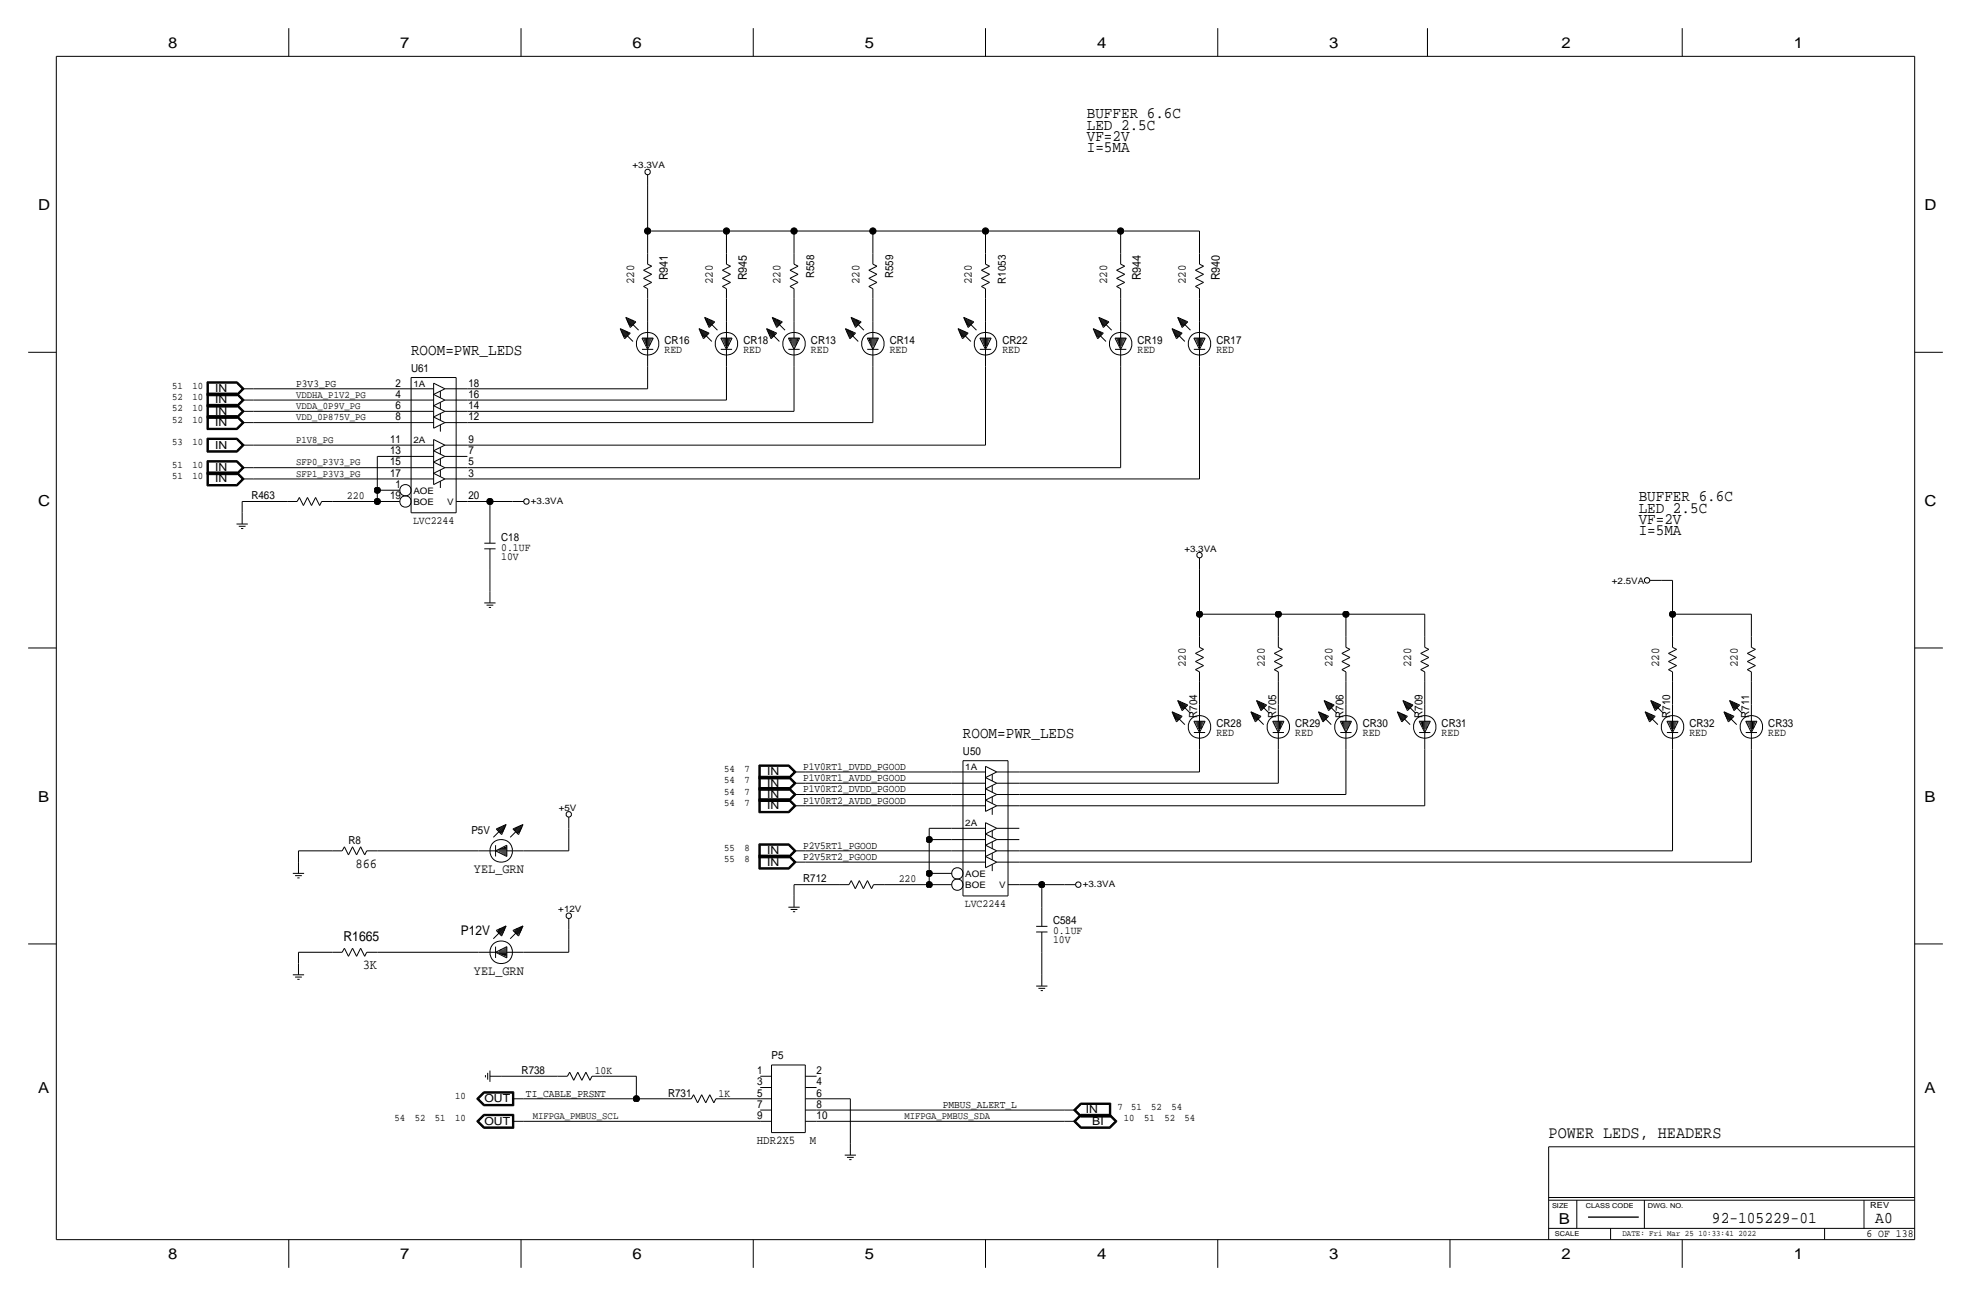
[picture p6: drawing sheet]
<svg xmlns="http://www.w3.org/2000/svg" width="444mm" height="292mm" viewBox="0 0 444 292" stroke-linecap="round" stroke-linejoin="round" font-family="sans-serif">
<defs><g id="words">
<text font-size="3.8" x="349.2" y="256.5">POWER LEDS, HEADERS</text>
<g font-size="3.7">
<text x="386.1" y="275.6">92-105229-01</text>
<text x="422.9" y="275.6">A0</text>
</g>
<g font-size="3.6">
<text x="245.1" y="29.2">LED 2.5C</text>
<text x="245.1" y="26.7">BUFFER 6.6C</text>
<text x="245.1" y="34.3">I=5MA</text>
<text x="245.1" y="31.8">VF=2V</text>
<text x="92.7" y="80">ROOM=PWR_LEDS</text>
<text x="369.6" y="113">BUFFER 6.6C</text>
<text x="369.6" y="115.6">LED 2.5C</text>
<text x="369.6" y="118.1">VF=2V</text>
<text x="369.6" y="120.6">I=5MA</text>
<text x="217.2" y="166.4">ROOM=PWR_LEDS</text>
</g>
<g font-size="3.4">
<text x="37.9" y="10.8">8</text>
<text x="90.3" y="10.8">7</text>
<text x="142.6" y="10.8">6</text>
<text x="195" y="10.8">5</text>
<text x="247.4" y="10.8">4</text>
<text x="299.8" y="10.8">3</text>
<text x="352.2" y="10.8">2</text>
<text x="404.5" y="10.8">1</text>
<text x="8.6" y="47.3">D</text>
<text x="434" y="47.3">D</text>
<text x="8.6" y="114">C</text>
<text x="434" y="114">C</text>
<text x="8.6" y="180.7">B</text>
<text x="434" y="180.7">B</text>
<text x="8.6" y="246.4">A</text>
<text x="434" y="246.4">A</text>
<text x="351.5" y="275.9">B</text>
<text x="37.9" y="283.8">8</text>
<text x="90.3" y="283.8">7</text>
<text x="142.6" y="283.8">6</text>
<text x="195" y="283.8">5</text>
<text x="247.4" y="283.8">4</text>
<text x="299.8" y="283.8">3</text>
<text x="352.1" y="283.8">2</text>
<text x="404.5" y="283.8">1</text>
</g>
<g font-size="3.1">
<text x="80.1" y="195.6">866</text>
<text x="77.5" y="212.1">R1665</text>
<text x="81.8" y="218.4">3K</text>
</g>
<g font-size="3">
<text x="106.9" y="196.8">YEL_GRN</text>
<text x="103.9" y="210.8">P12V</text>
<text x="106.9" y="219.7">YEL_GRN</text>
</g>
<g font-size="2.7">
<text x="143" y="64" transform="rotate(-90 143 64)">220</text>
<text x="150.6" y="63.2" transform="rotate(-90 150.6 63.2)">R941</text>
<text x="160.8" y="64" transform="rotate(-90 160.8 64)">220</text>
<text x="168.4" y="63.2" transform="rotate(-90 168.4 63.2)">R945</text>
<text x="176" y="64" transform="rotate(-90 176 64)">220</text>
<text x="193.8" y="64" transform="rotate(-90 193.8 64)">220</text>
<text x="219.2" y="64" transform="rotate(-90 219.2 64)">220</text>
<text x="249.7" y="64" transform="rotate(-90 249.7 64)">220</text>
<text x="257.3" y="63.2" transform="rotate(-90 257.3 63.2)">R944</text>
<text x="267.5" y="64" transform="rotate(-90 267.5 64)">220</text>
<text x="275.1" y="63.2" transform="rotate(-90 275.1 63.2)">R940</text>
<text x="267.5" y="150.4" transform="rotate(-90 267.5 150.4)">220</text>
<text x="285.2" y="150.4" transform="rotate(-90 285.2 150.4)">220</text>
<text x="300.5" y="150.4" transform="rotate(-90 300.5 150.4)">220</text>
<text x="318.3" y="150.4" transform="rotate(-90 318.3 150.4)">220</text>
<text x="374.1" y="150.4" transform="rotate(-90 374.1 150.4)">220</text>
<text x="391.9" y="150.4" transform="rotate(-90 391.9 150.4)">220</text>
<text x="170.7" y="257.8">HDR2X5</text>
<text x="182.6" y="257.8">M</text>
</g>
<g font-size="2.5">
<text x="183.6" y="62.7" transform="rotate(-90 183.6 62.7)">R558</text>
<text x="201.4" y="62.7" transform="rotate(-90 201.4 62.7)">R559</text>
<text x="226.8" y="63.9" transform="rotate(-90 226.8 63.9)">R1053</text>
<text x="149.9" y="77.5">CR16</text>
<text x="167.6" y="77.5">CR18</text>
<text x="182.9" y="77.5">CR13</text>
<text x="200.7" y="77.5">CR14</text>
<text x="226.1" y="77.5">CR22</text>
<text x="256.5" y="77.5">CR19</text>
<text x="274.3" y="77.5">CR17</text>
<text x="92.7" y="83.8">U61</text>
<text x="149.9" y="79.5">RED</text>
<text x="167.6" y="79.5">RED</text>
<text x="182.9" y="79.5">RED</text>
<text x="200.7" y="79.5">RED</text>
<text x="226.1" y="79.5">RED</text>
<text x="256.5" y="79.5">RED</text>
<text x="274.3" y="79.5">RED</text>
<text x="48.5" y="88.4">IN</text>
<text x="89.2" y="89.7">4</text>
<text x="89.2" y="87.1">2</text>
<text x="105.7" y="89.7">16</text>
<text x="105.7" y="87.1">18</text>
<text x="48.5" y="93.5">IN</text>
<text x="48.5" y="90.9">IN</text>
<text x="89.2" y="94.7">8</text>
<text x="89.2" y="92.2">6</text>
<text x="105.7" y="94.7">12</text>
<text x="105.7" y="92.2">14</text>
<text x="48.5" y="101.1">IN</text>
<text x="48.5" y="96">IN</text>
<text x="88" y="99.8">11</text>
<text x="105.7" y="99.8">9</text>
<text x="48.5" y="106.2">IN</text>
<text x="88" y="107.4">17</text>
<text x="88" y="104.9">15</text>
<text x="88" y="102.4">13</text>
<text x="105.7" y="107.4">3</text>
<text x="105.7" y="104.9">5</text>
<text x="105.7" y="102.4">7</text>
<text x="48.5" y="108.7">IN</text>
<text x="56.7" y="112.5">R463</text>
<text x="78.2" y="112.5">220</text>
<text x="88" y="112.5">19</text>
<text x="89.2" y="110">1</text>
<text x="105.7" y="112.5">20</text>
<text x="93.1" y="118.1">LVC2244</text>
<text x="113" y="121.9">C18</text>
<text x="113" y="124.2">0.1UF</text>
<text x="113" y="126.2">10V</text>
<text x="270" y="161.8" transform="rotate(-90 270 161.8)">R704</text>
<text x="287.8" y="161.8" transform="rotate(-90 287.8 161.8)">R705</text>
<text x="303" y="161.8" transform="rotate(-90 303 161.8)">R706</text>
<text x="320.8" y="161.8" transform="rotate(-90 320.8 161.8)">R709</text>
<text x="376.7" y="161.8" transform="rotate(-90 376.7 161.8)">R710</text>
<text x="394.5" y="161.8" transform="rotate(-90 394.5 161.8)">R711</text>
<text x="274.3" y="163.8">CR28</text>
<text x="274.3" y="165.9">RED</text>
<text x="292.1" y="163.8">CR29</text>
<text x="292.1" y="165.9">RED</text>
<text x="307.3" y="163.8">CR30</text>
<text x="307.3" y="165.9">RED</text>
<text x="325.1" y="163.8">CR31</text>
<text x="325.1" y="165.9">RED</text>
<text x="381" y="163.8">CR32</text>
<text x="381" y="165.9">RED</text>
<text x="398.8" y="163.8">CR33</text>
<text x="398.8" y="165.9">RED</text>
<text x="217.2" y="170.2">U50</text>
<text x="173" y="179.8">IN</text>
<text x="173" y="177.3">IN</text>
<text x="173" y="174.8">IN</text>
<text x="173" y="182.4">IN</text>
<text x="78.6" y="190.2">R8</text>
<text x="106.3" y="188">P5V</text>
<text x="173" y="195.1">IN</text>
<text x="173" y="192.5">IN</text>
<text x="181.1" y="198.9">R712</text>
<text x="202.7" y="198.9">220</text>
<text x="217.6" y="204.5">LVC2244</text>
<text x="237.5" y="208.3">C584</text>
<text x="237.5" y="212.6">10V</text>
<text x="237.5" y="210.6">0.1UF</text>
<text x="174" y="238.8">P5</text>
<text x="117.6" y="242.1">R738</text>
<text x="134.1" y="242.1">10K</text>
<text x="170.7" y="244.6">3</text>
<text x="170.7" y="242.1">1</text>
<text x="184.1" y="244.6">4</text>
<text x="184.1" y="242.1">2</text>
<text x="109.3" y="248.4">OUT</text>
<text x="150.7" y="247.1">R731</text>
<text x="162.1" y="247.1">1K</text>
<text x="170.7" y="249.7">7</text>
<text x="170.7" y="247.1">5</text>
<text x="184.1" y="249.7">8</text>
<text x="184.1" y="247.1">6</text>
<text x="244.9" y="251">IN</text>
<text x="109.3" y="253.5">OUT</text>
<text x="170.7" y="252.2">9</text>
<text x="184.1" y="252.2">10</text>
<text x="246.3" y="253.5">BI</text>
<text x="420.9" y="278.9">6 OF 138</text>
</g>
<g font-size="2.4">
<text x="66.8" y="87.1">P3V3_PG</text>
<text x="181.1" y="173.5">P1V0RT1_DVDD_PGOOD</text>
<text x="181.1" y="176">P1V0RT1_AVDD_PGOOD</text>
<text x="181.1" y="178.6">P1V0RT2_DVDD_PGOOD</text>
<text x="181.1" y="181.1">P1V0RT2_AVDD_PGOOD</text>
<text x="181.1" y="191.3">P2V5RT1_PGOOD</text>
<text x="181.1" y="193.8">P2V5RT2_PGOOD</text>
<text x="118.6" y="247.1">TI_CABLE_PRSNT</text>
<text x="212.6" y="249.7">PMBUS_ALERT_L</text>
</g>
<g font-size="2.3">
<text x="38.8" y="87.6">51</text>
<text x="43.4" y="87.6">10</text>
<text x="66.8" y="89.7">VDDHA_P1V2_PG</text>
<text x="38.8" y="95.2">52</text>
<text x="38.8" y="92.7">52</text>
<text x="38.8" y="90.2">52</text>
<text x="43.4" y="95.2">10</text>
<text x="43.4" y="92.7">10</text>
<text x="43.4" y="90.2">10</text>
<text x="66.8" y="94.7">VDD_0P875V_PG</text>
<text x="66.8" y="92.2">VDDA_0P9V_PG</text>
<text x="38.8" y="100.3">53</text>
<text x="43.4" y="100.3">10</text>
<text x="66.8" y="99.8">P1V8_PG</text>
<text x="38.8" y="105.4">51</text>
<text x="38.8" y="107.9">51</text>
<text x="43.4" y="105.4">10</text>
<text x="43.4" y="107.9">10</text>
<text x="66.8" y="107.4">SFP1_P3V3_PG</text>
<text x="66.8" y="104.9">SFP0_P3V3_PG</text>
<text x="163.3" y="174">54</text>
<text x="167.9" y="174">7</text>
<text x="163.3" y="179.1">54</text>
<text x="163.3" y="176.5">54</text>
<text x="167.9" y="179.1">7</text>
<text x="167.9" y="176.5">7</text>
<text x="163.3" y="181.6">54</text>
<text x="167.9" y="181.6">7</text>
<text x="163.3" y="191.8">55</text>
<text x="167.9" y="191.8">8</text>
<text x="163.3" y="194.3">55</text>
<text x="167.9" y="194.3">8</text>
<text x="102.7" y="247.6">10</text>
<text x="252" y="250.2">7</text>
<text x="255.1" y="250.2">51</text>
<text x="259.6" y="250.2">52</text>
<text x="264.2" y="250.2">54</text>
<text x="88.9" y="252.7">54</text>
<text x="93.5" y="252.7">52</text>
<text x="98.1" y="252.7">51</text>
<text x="102.7" y="252.7">10</text>
<text x="120.1" y="252.2">MIFPGA_PMBUS_SCL</text>
<text x="204" y="252.2">MIFPGA_PMBUS_SDA</text>
<text x="253.4" y="252.7">10</text>
<text x="258" y="252.7">51</text>
<text x="262.6" y="252.7">52</text>
<text x="267.2" y="252.7">54</text>
</g>
<g font-size="2">
<text x="142.6" y="37.9">+3.3VA</text>
<text x="93.2" y="87.2">1A</text>
<text x="93.2" y="99.9">2A</text>
<text x="93.2" y="111.3">AOE</text>
<text x="93.2" y="113.8">BOE</text>
<text x="100.8" y="113.8">V</text>
<text x="119.7" y="113.5">+3.3VA</text>
<text x="267.1" y="124.3">+3.3VA</text>
<text x="363.5" y="131.7">+2.5VA</text>
<text x="217.7" y="173.5">1A</text>
<text x="126" y="182.7">+5V</text>
<text x="217.7" y="186.2">2A</text>
<text x="217.7" y="197.7">AOE</text>
<text x="217.7" y="200.2">BOE</text>
<text x="225.3" y="200.2">V</text>
<text x="244.2" y="199.9">+3.3VA</text>
<text x="125.9" y="205.6">+12V</text>
</g>
<g font-size="1.9">
<text x="421.8" y="272.3">REV</text>
<text x="365.9" y="278.7">DATE: Fri Mar 25 10:33:41 2022</text>
</g>
<g font-size="1.5">
<text x="350" y="272.3">SIZE</text>
<text x="357.6" y="272.3">CLASS CODE</text>
<text x="371.6" y="272.3">DWG. NO.</text>
<text x="350.7" y="278.7">SCALE</text>
</g>
</g></defs>
<g fill="none" stroke="#000" stroke-width=".23">
<path d="M12.7 12.7h419.1zM12.7 12.7v266.7zM65.1 6.3v6.4zM117.5 6.3v6.4zM169.9 6.3v6.4zM222.2 6.3v6.4zM274.6 6.3v6.4zM321.9 6.3v6.4zM379.4 6.3v6.4zM431.8 12.7v266.7zM146 39.4v2.5zM146 52.1h17.8z"/>
<path d="M146 41.9v10.2zM146 52.1v5zM146 57.1v2.4zM146.1 59.5l.9 .5zM163.8 52.1v5zM163.8 57.1v2.4zM163.8 59.5l.9 .5zM163.8 52.1h15.3zM179.1 59.5l.9 .5zM179.1 52.1h17.7zM179.1 52.1v5zM179.1 57.1v2.4z"/>
<path d="M196.8 59.5l1 .5zM196.8 52.1h25.4zM196.8 52.1v5zM196.8 57.1v2.4zM222.2 59.5l1 .5zM222.2 52.1v5zM222.2 57.1v2.4zM222.3 52.1h30.4zM252.7 59.5l.9 .5zM252.7 52.1h17.8zM252.7 52.1v5zM252.7 57.1v2.4z"/>
<path d="M270.5 52.1v5zM270.5 57.1v2.4zM270.5 59.5l.9 .5zM6.3 79.4h6.4zM139.9 74.1l2.2 1zM139.9 74.1l1 2.3zM140 74.2l2.7 2.8zM140.1 74.6l1.3 1.2zM140.2 74.9l1 1zM140.4 74.3l1.2 1.3zM140.5 75.4l.6 .7zM140.9 74.6l.8 .8z"/>
<path d="M141.1 71.5l2.3 1zM141.1 71.5l1 2.3zM141.2 74.7l.7 .6zM141.2 71.6l2.8 2.8zM141.4 72l1.2 1.3zM141.5 72.4l1 1zM141.6 71.8l1.3 1.3zM141.7 72.9l.7 .7zM142.1 72l.9 .9zM142.1 75.1l-1.2 1.3zM142.5 72.1l.7 .7zM143.4 72.5l-1.3 1.3z"/>
<path d="M144.8 78.7h2.5zM144.8 76.2l1.2 2.5zM144.8 76.2h2.5zM145 76.2v.3zM145.1 64.6l1.9-.9zM145.1 60.9l1.9-.9zM145.1 62.7l1.9-.9zM145.1 64.6l.9 .5zM145.1 60.9l1.9 .9zM145.1 62.7l1.9 1zM145.3 76.2v.8zM145.5 76.2v1.3z"/>
<path d="M145.8 76.2v1.8zM146 67.3v5.1zM146 65.1v2.2zM146 72.4v6.1zM146 78.7v3.8zM146.3 76.2v1.8zM146.6 76.2v1.5zM146.8 76.2v.8zM147.1 76.2v.3zM147.3 76.2l-1.2 2.5zM157.6 74.1l1 2.3zM157.6 74.1l2.3 1z"/>
<path d="M157.7 74.2l2.8 2.8zM157.9 74.6l1.3 1.2zM158 74.9l1 1zM158.1 74.3l1.3 1.3zM158.2 75.4l.7 .7zM158.6 74.6l.9 .8zM158.9 71.5l2.3 1zM158.9 71.5l1 2.3zM159 74.7l.7 .6zM159 71.6l2.8 2.8zM159.2 72l1.2 1.3zM159.3 72.4l1 1z"/>
<path d="M159.4 71.8l1.3 1.3zM159.5 72.9l.7 .7zM159.9 72l.9 .9zM159.9 75.1l-1.3 1.3zM160.3 72.1l.6 .7zM161.2 72.5l-1.3 1.3zM162.6 78.7h2.5zM162.6 76.2l1.2 2.5zM162.6 76.2h2.5zM162.8 76.2v.3zM162.9 64.6l.9 .5zM162.9 60.9l1.8 .9z"/>
<path d="M162.9 62.7l1.8 1zM162.9 64.6l1.8-.9zM162.9 60.9l1.8-.9zM162.9 62.7l1.8-.9zM163.1 76.2v.8zM163.3 76.2v1.3zM163.6 76.2v1.8zM163.8 67.3v5.1zM163.8 65.1v2.2zM163.8 72.4v6.1zM163.8 78.7v3.8zM164.1 76.2v1.8z"/>
<path d="M164.3 76.2v1.5zM164.6 76.2v.8zM164.8 76.2v.3zM165.1 76.2l-1.3 2.5zM172.9 74.1l2.3 1zM172.9 74.1l1 2.3zM173 74.2l2.8 2.8zM173.1 74.6l1.3 1.2zM173.2 74.9l1 1zM173.4 74.3l1.3 1.3zM173.5 75.4l.6 .7zM173.9 74.6l.9 .8z"/>
<path d="M174.1 71.5l1.1 2.3zM174.1 71.5l2.3 1zM174.2 74.7l.7 .6zM174.2 71.6l2.8 2.8zM174.4 72l1.3 1.3zM174.5 72.4l1 1zM174.7 71.8l1.2 1.3zM174.8 72.9l.6 .7zM175.2 72l.8 .9zM175.2 75.1l-1.3 1.3zM175.5 72.1l.7 .7zM176.4 72.5l-1.2 1.3z"/>
<path d="M177.8 78.7h2.5zM177.8 76.2l1.3 2.5zM177.8 76.2h2.5zM178.1 76.2v.3zM178.2 60.9l1.8 .9zM178.2 62.7l1.8 1zM178.2 64.6l1.8-.9zM178.2 60.9l1.8-.9zM178.2 62.7l1.8-.9zM178.2 64.6l.9 .5zM178.3 76.2v.8zM178.6 76.2v1.3z"/>
<path d="M178.8 76.2v1.8zM179.1 67.3v5.1zM179.1 65.1v2.2zM179.1 72.4v6.1zM179.1 78.7v3.8zM179.3 76.2v1.8zM179.6 76.2v1.5zM179.8 76.2v.8zM180.1 76.2v.3zM180.3 76.2l-1.2 2.5zM190.7 74.1l2.2 1zM190.7 74.1l1 2.3z"/>
<path d="M190.8 74.2l2.7 2.8zM190.9 74.6l1.3 1.2zM191 74.9l1 1zM191.2 74.3l1.2 1.3zM191.3 75.4l.6 .7zM191.7 74.6l.8 .8zM191.9 71.5l1 2.3zM191.9 71.5l2.3 1zM192 74.7l.7 .6zM192 71.6l2.8 2.8zM192.2 72l1.2 1.3zM192.3 72.4l1 1z"/>
<path d="M192.4 71.8l1.3 1.3zM192.5 72.9l.7 .7zM192.9 72l.9 .9zM192.9 75.1l-1.2 1.3zM193.3 72.1l.7 .7zM194.2 72.5l-1.3 1.3zM195.6 76.2h2.5zM195.6 76.2l1.2 2.5zM195.6 78.7h2.5zM195.8 76.2v.3zM195.9 60.9l1.9 .9zM195.9 62.7l1.9 1z"/>
<path d="M195.9 64.6l.9 .5zM195.9 64.6l1.9-.9zM195.9 60.9l1.9-.9zM195.9 62.7l1.9-.9zM196.1 76.2v.8zM196.3 76.2v1.3zM196.6 76.2v1.8zM196.8 67.3v5.1zM196.8 65.1v2.2zM196.8 72.4v6.1zM196.8 78.7v3.8zM197.1 76.2v1.8z"/>
<path d="M197.4 76.2v1.5zM197.6 76.2v.8zM197.9 76.2v.3zM198.1 76.2l-1.3 2.5zM216.1 74.1l2.2 1zM216.1 74.1l1 2.3zM216.2 74.2l2.7 2.8zM216.3 74.6l1.3 1.2zM216.4 74.9l1 1zM216.6 74.3l1.2 1.3zM216.7 75.4l.6 .7zM217.1 74.6l.8 .8z"/>
<path d="M217.3 71.5l1 2.3zM217.3 71.5l2.3 1zM217.4 74.7l.7 .6zM217.4 71.6l2.8 2.8zM217.6 72l1.2 1.3zM217.7 72.4l1 1zM217.8 71.8l1.3 1.3zM217.9 72.9l.7 .7zM218.3 72l.9 .9zM218.3 75.1l-1.2 1.3zM218.7 72.1l.7 .7zM219.6 72.5l-1.3 1.3z"/>
<path d="M221 76.2h2.5zM221 76.2l1.2 2.5zM221 78.7h2.5zM221.2 76.2v.3zM221.3 60.9l1.9 .9zM221.3 62.7l1.9 1zM221.3 64.6l.9 .5zM221.3 64.6l1.9-.9zM221.3 60.9l1.9-.9zM221.3 62.7l1.9-.9zM221.5 76.2v.8zM221.7 76.2v1.3z"/>
<path d="M222 76.2v1.8zM222.2 67.3v5.1zM222.2 65.1v2.2zM222.2 72.4v6.1zM222.2 78.7v3.8zM222.5 76.2v1.8zM222.8 76.2v1.5zM223 76.2v.8zM223.3 76.2v.3zM223.5 76.2l-1.3 2.5zM246.5 74.1l1 2.3zM246.5 74.1l2.3 1z"/>
<path d="M246.6 74.2l2.8 2.8zM246.8 74.6l1.3 1.2zM246.9 74.9l1 1zM247 74.3l1.3 1.3zM247.1 75.4l.7 .7zM247.5 74.6l.9 .8zM247.8 71.5l2.3 1zM247.8 71.5l1 2.3zM247.9 74.7l.7 .6zM247.9 71.6l2.8 2.8zM248.1 72l1.2 1.3zM248.2 72.4l1 1z"/>
<path d="M248.3 71.8l1.3 1.3zM248.4 72.9l.7 .7zM248.8 72l.9 .9zM248.8 75.1l-1.3 1.3zM249.2 72.1l.6 .7zM250.1 72.5l-1.3 1.3zM251.5 78.7h2.5zM251.5 76.2h2.5zM251.5 76.2l1.2 2.5zM251.7 76.2v.3zM251.8 64.6l1.8-.9zM251.8 60.9l1.8-.9z"/>
<path d="M251.8 62.7l1.8-.9zM251.8 60.9l1.8 .9zM251.8 62.7l1.8 1zM251.8 64.6l.9 .5zM252 76.2v.8zM252.2 76.2v1.3zM252.5 76.2v1.8zM252.7 67.3v5.1zM252.7 65.1v2.2zM252.7 72.4v6.1zM252.7 78.7v3.8zM253 76.2v1.8z"/>
<path d="M253.2 76.2v1.5zM253.5 76.2v.8zM253.7 76.2v.3zM254 76.2l-1.3 2.5zM264.3 74.1l2.3 1zM264.3 74.1l1 2.3zM264.4 74.2l2.8 2.8zM264.6 74.6l1.2 1.2zM264.7 74.9l1 1zM264.8 74.3l1.3 1.3zM264.9 75.4l.7 .7zM265.3 74.6l.9 .8z"/>
<path d="M265.6 71.5l1 2.3zM265.6 71.5l2.3 1zM265.7 74.7l.6 .6zM265.7 71.6l2.8 2.8zM265.8 72l1.3 1.3zM265.9 72.4l1.1 1zM266.1 71.8l1.3 1.3zM266.2 72.9l.7 .7zM266.6 72l.9 .9zM266.6 75.1l-1.3 1.3zM267 72.1l.6 .7zM267.9 72.5l-1.3 1.3z"/>
<path d="M269.2 76.2l1.3 2.5zM269.2 78.7h2.6zM269.2 76.2h2.6zM269.5 76.2v.3zM269.6 64.6l.9 .5zM269.6 64.6l1.8-.9zM269.6 60.9l1.8-.9zM269.6 62.7l1.8-.9zM269.6 60.9l1.8 .9zM269.6 62.7l1.8 1zM269.7 76.2v.8zM270 76.2v1.3z"/>
<path d="M270.3 76.2v1.8zM270.5 67.3v5.1zM270.5 65.1v2.2zM270.5 72.4v6.1zM270.5 78.7v3.8zM270.8 76.2v1.8zM271 76.2v1.5zM271.3 76.2v.8zM271.5 76.2v.3zM271.8 76.2l-1.3 2.5zM431.8 79.4h6.3zM46.7 98.8v3.1z"/>
<path d="M46.7 86.1v3.1zM46.7 89.2h6.8zM46.7 93.7v3.1zM46.7 96.8h6.8zM46.7 91.1v3.2zM46.7 94.3h6.8zM46.7 88.6v3.1zM46.7 91.7h6.8zM46.7 98.8h6.8zM46.7 86.1h6.8zM46.7 93.7h6.8zM46.7 91.1h6.8z"/>
<path d="M46.7 88.6h6.8zM46.8 98.9v2.9zM46.8 86.2v2.9zM46.8 89.1h6.6zM46.8 93.8v2.9zM46.8 96.7h6.6zM46.8 91.2v3zM46.8 94.2h6.6zM46.8 88.7v2.9zM46.8 91.6h6.6zM46.8 98.9h6.6zM46.8 86.2h6.6z"/>
<path d="M46.8 93.8h6.6zM46.8 91.2h6.6zM46.8 88.7h6.6zM46.9 99h6.5zM46.9 86.3h6.5zM46.9 93.9h6.5zM46.9 91.3h6.5zM46.9 88.8h6.5zM46.9 99v2.7zM46.9 86.3v2.7zM46.9 89h6.5zM46.9 93.9v2.7z"/>
<path d="M46.9 96.6h6.5zM46.9 91.3v2.8zM46.9 94.1h6.5zM46.9 88.8v2.7zM46.9 91.5h6.5zM47 99.1h6.3zM47 99.1v2.5zM47 86.4h6.3zM47 86.4v2.5zM47 88.9h6.3zM47 94h6.3zM47 94v2.5z"/>
<path d="M47 96.5h6.3zM47 91.4h6.3zM47 91.4v2.6zM47 88.9v2.5zM53.3 88.9l1.3-1.3zM53.3 96.5l1.3-1.3zM53.3 94l1.3-1.3zM53.3 91.4l1.3-1.2zM53.3 99.1l1.3 1.2zM53.3 86.4l1.3 1.2zM53.3 94l1.3 1.2zM53.3 91.4l1.3 1.3z"/>
<path d="M53.3 88.9l1.3 1.3zM53.4 89l1.4-1.4zM53.4 96.6l1.4-1.3zM53.4 94.1l1.4-1.4zM53.4 91.5l1.4-1.3zM53.4 99l1.4 1.3zM53.4 86.3l1.4 1.3zM53.4 93.9l1.4 1.3zM53.4 91.3l1.4 1.4zM53.4 88.8l1.4 1.4zM53.4 98.9l1.5 1.4zM53.4 86.2l1.5 1.4z"/>
<path d="M53.4 93.8l1.5 1.4zM53.4 91.2l1.5 1.5zM53.4 88.7l1.5 1.5zM53.4 89.1l1.5-1.5zM53.4 96.7l1.5-1.4zM53.4 94.2l1.5-1.5zM53.4 91.6l1.5-1.4zM53.5 98.8l1.6 1.5zM53.5 86.1l1.6 1.5zM53.5 93.7l1.6 1.5zM53.5 91.1l1.6 1.6zM53.5 88.6l1.6 1.6z"/>
<path d="M53.5 89.2l1.6-1.6zM53.5 96.8l1.6-1.6zM53.5 94.3l1.6-1.6zM53.5 91.7l1.6-1.5zM54.6 87.6h2.5zM54.6 95.2h2.5zM54.6 92.7h2.5zM54.6 90.2h2.5zM57.1 90.2h33.1zM57.1 87.6h33.1zM57.2 92.7h33zM57.2 95.2h33z"/>
<path d="M90.2 95.2h7.6zM90.2 90.2h7.6zM90.2 92.7h7.6zM90.2 87.6h7.6zM92.7 85.1v30.5zM92.7 85.1h10.2zM97.8 99.1l2.5 1.2zM97.8 91.4l2.5 1.3zM97.8 94l2.5-1.3zM97.8 91.4l2.5-1.2zM97.8 88.9l2.5 1.3zM97.8 96.5l2.5-1.3z"/>
<path d="M97.8 88.9l2.5-1.3zM97.8 86.4l2.5 1.2zM97.8 99.1v10.1zM97.8 94l2.5 1.3zM97.8 86.4v10.1zM99.3 88.1v1.6zM99.3 90.7v1.5zM99.3 93.2v1.5zM99.3 95.8v1.5zM100.3 92.7h5.1zM100.3 95.2h5.1zM100.3 90.2h5.1z"/>
<path d="M100.3 87.6h5.1zM102.9 85.1v30.5zM105.4 90.2h58.4zM105.4 92.7h73.7zM105.4 95.2h91.4zM105.4 87.6h40.6zM146 82.5v5.1zM163.8 82.5v7.7zM179.1 82.5v10.2zM196.8 82.5v12.7zM222.2 82.6v17.7zM252.7 82.5v22.9z"/>
<path d="M270.5 82.5v25.4zM46.7 101.9h6.8zM46.7 103.8v3.2zM46.7 107h6.8zM46.7 106.4v3.1zM46.7 109.5h6.8zM46.7 103.8h6.8zM46.7 106.4h6.8zM46.8 101.8h6.6zM46.8 103.9v3zM46.8 106.9h6.6zM46.8 106.5v2.9z"/>
<path d="M46.8 109.4h6.6zM46.8 103.9h6.6zM46.8 106.5h6.6zM46.9 104h6.5zM46.9 106.6h6.5zM46.9 101.7h6.5zM46.9 104v2.8zM46.9 106.8h6.5zM46.9 106.6v2.7zM46.9 109.3h6.5zM47 101.6h6.3zM47 104.1h6.3z"/>
<path d="M47 104.1v2.6zM47 106.7h6.3zM47 106.7v2.5zM47 109.2h6.3zM53.3 118.1h2.6zM53.3 101.6l1.3-1.3zM53.3 106.7l1.3-1.3zM53.3 109.2l1.3-1.3zM53.3 104.1l1.3 1.3zM53.3 106.7l1.3 1.2zM53.4 101.7l1.4-1.4zM53.4 106.8l1.4-1.4z"/>
<path d="M53.4 109.3l1.4-1.3zM53.4 104l1.4 1.4zM53.4 106.6l1.4 1.3zM53.4 103.9l1.5 1.5zM53.4 106.5l1.5 1.4zM53.4 101.8l1.5-1.5zM53.4 106.9l1.5-1.5zM53.4 109.4l1.5-1.4zM53.5 103.8l1.6 1.6zM53.5 106.4l1.6 1.5zM53.5 101.9l1.6-1.6zM53.5 107l1.6-1.6z"/>
<path d="M53.5 109.5l1.6-1.6zM53.8 118.6h1.6zM54.4 119.1h.5zM54.6 100.3h2.5zM54.6 105.4h2.5zM54.6 107.9h2.5zM54.6 113v2.6zM54.6 115.6v2.5zM54.6 113h10.2zM57.1 105.4h33.1zM57.1 107.9h33.1zM57.2 100.3h33z"/>
<path d="M64.8 113h2.2zM67.5 112.1l-.5 .9zM67.5 112.1l.9 1.8zM69.3 112.1l1 1.8zM69.3 112.1l-.9 1.8zM71.2 112.1l-.9 1.8zM71.2 112.1l.9 1.8zM72.5 113h2.4zM72.5 113l-.4 .9zM74.9 113h10.2zM85.1 102.9h5.1zM85.1 102.9v7.6z"/>
<path d="M85.1 110.5v2.5zM85.1 110.5h5.1zM85.1 113h5.1zM90.2 107.9h7.6zM90.2 102.9h7.6zM90.2 105.4h7.6zM90.2 100.3h7.6zM92.7 115.6h10.2zM97.8 104.1l2.5-1.2zM97.8 101.6l2.5 1.3zM97.8 101.6l2.5-1.3zM97.8 109.2l2.5-1.3z"/>
<path d="M97.8 106.7l2.5 1.3zM97.8 106.7l2.5-1.3zM97.8 104.1l2.5 1.3zM99.3 100.8v1.6zM99.3 108.5v1.5zM99.3 103.4v1.5zM99.3 105.9v1.5zM100.3 100.3h5.1zM100.3 102.9h5.1zM100.3 105.4h5.1zM100.3 107.9h5.1zM102.9 113h2.5z"/>
<path d="M105.4 113h5.1zM105.4 107.9h165.1zM105.4 100.3h116.8zM105.4 105.4h147.3zM110.5 113h5.1zM110.5 113v5.1zM110.5 118.1v4.3zM115.6 113h2.5zM109.2 122.4h2.6zM109.2 123.7h2.6zM109.2 135.9h2.6zM109.7 136.4h1.6z"/>
<path d="M110.2 136.9h.5zM110.5 128.3v5.1zM110.5 123.7v4.6zM110.5 133.3v2.6zM270.5 128.3v10.1zM270.5 138.4h17.8zM270.5 138.4v5.1zM270.5 125.7v2.6zM288.3 138.4v5.1zM288.3 138.4h15.2zM303.5 138.4h17.8zM303.5 138.4v5.1z"/>
<path d="M321.3 138.4v5.1zM372.1 130.8h2.6zM374.6 130.8h2.6zM377.2 138.4h17.8zM377.2 130.8v7.6zM377.2 138.4v5.1zM395 138.4v5.1zM6.3 146h6.4zM265.6 157.9l1 2.3zM265.6 157.9l2.3 1zM265.7 158l2.8 2.8zM265.8 158.4l1.3 1.3z"/>
<path d="M265.9 158.8l1.1 1zM266.1 158.1l1.3 1.3zM266.2 159.3l.7 .6zM266.6 158.4l.9 .9zM267 158.5l.6 .7zM267.9 158.9l-1.3 1.3zM269.6 150.9l.9 .5zM269.6 150.9l1.8-.9zM269.6 147.3l1.8-.9zM269.6 149.1l1.8-.9zM269.6 147.3l1.8 .9zM269.6 149.1l1.8 .9z"/>
<path d="M270.5 153.7v5zM270.5 158.7v6.1zM270.5 143.5v2.4zM270.5 151.4v2.3zM270.5 145.9l.9 .5zM283.4 157.9l2.2 1zM283.4 157.9l1 2.3zM283.5 158l2.8 2.8zM283.6 158.4l1.3 1.3zM283.7 158.8l1 1zM283.9 158.1l1.2 1.3zM284 159.3l.6 .6z"/>
<path d="M284.4 158.4l.8 .9zM284.7 158.5l.7 .7zM285.6 158.9l-1.2 1.3zM287.4 150.9l1.8-.9zM287.4 147.3l1.8-.9zM287.4 149.1l1.8-.9zM287.4 147.3l1.8 .9zM287.4 149.1l1.8 .9zM287.4 150.9l.9 .5zM288.3 145.9l.9 .5zM288.3 153.7v5zM288.3 158.7v6.1z"/>
<path d="M288.3 143.5v2.4zM288.3 151.4v2.3zM298.6 157.9l2.3 1zM298.6 157.9l1 2.3zM298.7 158l2.8 2.8zM298.9 158.4l1.2 1.3zM299 158.8l1 1zM299.1 158.1l1.3 1.3zM299.2 159.3l.7 .6zM299.6 158.4l.9 .9zM300 158.5l.6 .7zM300.9 158.9l-1.3 1.3z"/>
<path d="M302.6 150.9l1.8-.9zM302.6 147.3l1.8-.9zM302.6 149.1l1.8-.9zM302.6 147.3l1.8 .9zM302.6 149.1l1.8 .9zM302.6 150.9l.9 .5zM303.5 145.9l.9 .5zM303.5 153.7v5zM303.5 158.7v6.1zM303.5 143.5v2.4zM303.5 151.4v2.3zM316.4 157.9l1 2.3z"/>
<path d="M316.4 157.9l2.3 1zM316.5 158l2.8 2.8zM316.6 158.4l1.3 1.3zM316.7 158.8l1.1 1zM316.9 158.1l1.3 1.3zM317 159.3l.7 .6zM317.4 158.4l.9 .9zM317.8 158.5l.6 .7zM318.7 158.9l-1.3 1.3zM320.4 150.9l.9 .5zM320.4 150.9l1.8-.9zM320.4 147.3l1.8-.9z"/>
<path d="M320.4 149.1l1.8-.9zM320.4 147.3l1.8 .9zM320.4 149.1l1.8 .9zM321.3 153.7v5zM321.3 158.7v6.1zM321.3 143.5v2.4zM321.3 151.4v2.3zM321.3 145.9l.9 .5zM372.3 157.9l2.2 1zM372.3 157.9l1 2.3zM372.4 158l2.8 2.8zM372.5 158.4l1.3 1.3z"/>
<path d="M372.6 158.8l1 1zM372.8 158.1l1.2 1.3zM372.9 159.3l.6 .6zM373.3 158.4l.8 .9zM373.6 158.5l.7 .7zM374.5 158.9l-1.2 1.3zM376.3 150.9l.9 .5zM376.3 147.3l1.8 .9zM376.3 149.1l1.8 .9zM376.3 150.9l1.8-.9zM376.3 147.3l1.8-.9zM376.3 149.1l1.8-.9z"/>
<path d="M377.2 153.7v5zM377.2 158.7v6.1zM377.2 143.5v2.4zM377.2 151.4v2.3zM377.2 145.9l.9 .5zM390 157.9l1.1 2.3zM390 157.9l2.3 1zM390.1 158l2.8 2.8zM390.3 158.4l1.3 1.3zM390.4 158.8l1 1zM390.6 158.1l1.2 1.3zM390.7 159.3l.6 .6z"/>
<path d="M391.1 158.4l.8 .9zM391.4 158.5l.7 .7zM392.3 158.9l-1.2 1.3zM394.1 150.9l.9 .5zM394.1 147.3l1.8 .9zM394.1 149.1l1.8 .9zM394.1 150.9l1.8-.9zM394.1 147.3l1.8-.9zM394.1 149.1l1.8-.9zM395 153.7v5zM395 158.7v6.1zM395 143.5v2.4z"/>
<path d="M395 151.4v2.3zM395 145.9l.9 .5zM431.8 146h6.3zM171.1 177.5v3.1zM171.1 175v3.1zM171.1 178.1h6.9zM171.1 172.4v3.2zM171.1 175.6h6.9zM171.1 177.5h6.9zM171.1 175h6.9zM171.1 172.4h6.9zM171.2 177.6h6.7z"/>
<path d="M171.2 175.1h6.7zM171.2 172.5h6.7zM171.2 177.6v2.9zM171.2 175.1v2.9zM171.2 178h6.7zM171.2 172.5v3zM171.2 175.5h6.7zM171.3 177.7v2.7zM171.3 175.2v2.7zM171.3 177.9h6.6zM171.3 172.6v2.8zM171.3 175.4h6.6z"/>
<path d="M171.3 177.7h6.6zM171.3 175.2h6.6zM171.3 172.6h6.6zM171.4 177.8h6.4zM171.4 177.8v2.5zM171.4 175.3h6.4zM171.4 175.3v2.5zM171.4 172.7h6.4zM171.4 172.7v2.6zM177.8 177.8l1.3-1.3zM177.8 175.3l1.3-1.3zM177.8 177.8l1.3 1.3z"/>
<path d="M177.8 175.3l1.3 1.2zM177.8 172.7l1.3 1.3zM177.9 177.9l1.3-1.4zM177.9 175.4l1.3-1.4zM177.9 177.7l1.3 1.4zM177.9 175.2l1.3 1.3zM177.9 172.6l1.3 1.4zM177.9 177.6l1.5 1.5zM177.9 175.1l1.5 1.4zM177.9 172.5l1.5 1.5zM177.9 178l1.5-1.5zM177.9 175.5l1.5-1.5z"/>
<path d="M178 177.5l1.5 1.6zM178 175l1.5 1.5zM178 172.4l1.5 1.6zM178 178.1l1.5-1.6zM178 175.6l1.5-1.6zM179.1 179.1h2.5zM179.1 176.5h2.5zM179.1 174h2.5zM181.6 174h33zM181.6 176.5h33zM181.6 179.1h33zM214.6 176.5h7.7z"/>
<path d="M214.6 179.1h7.7zM214.6 174h7.7zM217.2 171.4v30.5zM217.2 171.4h10.1zM222.2 172.7v10.2zM222.3 177.8l2.5 1.3zM222.3 177.8l2.5-1.3zM222.3 175.3l2.5 1.2zM222.3 175.3l2.5-1.3zM222.3 172.7l2.5 1.3zM223.8 174.5v1.5zM223.8 177v1.6z"/>
<path d="M223.8 179.6v1.5zM224.8 179.1h5.1zM224.8 176.5h5.1zM224.8 174h5.1zM227.3 171.4v30.5zM229.9 179.1h73.6zM229.9 174h40.6zM229.9 176.5h58.4zM264.3 160.4l2.3 1zM264.3 160.4l1 2.3zM264.4 160.5l2.8 2.8zM264.6 160.9l1.2 1.3z"/>
<path d="M264.7 161.3l1 1zM264.8 160.7l1.3 1.3zM264.9 161.8l.7 .7zM265.3 160.9l.9 .9zM265.7 161l.6 .7zM266.6 161.4l-1.3 1.3zM269.2 162.6l1.3 2.5zM269.2 165.1h2.6zM269.2 162.6h2.6zM269.5 162.6v.2zM269.7 162.6v.7zM270 162.6v1.2z"/>
<path d="M270.3 162.6v1.7zM270.5 168.9v5.1zM270.5 165.1v3.8zM270.8 162.6v1.7zM271 162.6v1.5zM271.3 162.6v.7zM271.5 162.6v.2zM271.8 162.6l-1.3 2.5zM282.1 160.4l2.3 1zM282.1 160.4l1 2.3zM282.2 160.5l2.8 2.8zM282.3 160.9l1.3 1.3z"/>
<path d="M282.4 161.3l1.1 1zM282.6 160.7l1.3 1.3zM282.7 161.8l.7 .7zM283.1 160.9l.9 .9zM283.5 161l.6 .7zM284.4 161.4l-1.3 1.3zM287 165.1h2.6zM287 162.6h2.6zM287 162.6l1.3 2.5zM287.3 162.6v.2zM287.5 162.6v.7zM287.8 162.6v1.2z"/>
<path d="M288 162.6v1.7zM288.3 168.9v7.6zM288.3 165.1v3.8zM288.5 162.6v1.7zM288.8 162.6v1.5zM289.1 162.6v.7zM289.3 162.6v.2zM289.6 162.6l-1.3 2.5zM297.3 160.4l1 2.3zM297.3 160.4l2.3 1zM297.4 160.5l2.8 2.8zM297.6 160.9l1.3 1.3z"/>
<path d="M297.7 161.3l1 1zM297.8 160.7l1.3 1.3zM297.9 161.8l.7 .7zM298.3 160.9l.9 .9zM298.7 161l.7 .7zM299.6 161.4l-1.3 1.3zM302.3 165.1h2.5zM302.3 162.6h2.5zM302.3 162.6l1.2 2.5zM302.5 162.6v.2zM302.8 162.6v.7zM303 162.6v1.2z"/>
<path d="M303.3 162.6v1.7zM303.5 168.9v10.2zM303.5 165.1v3.8zM303.8 162.6v1.7zM304 162.6v1.5zM304.3 162.6v.7zM304.5 162.6v.2zM304.8 162.6l-1.3 2.5zM315.1 160.4l2.3 1zM315.1 160.4l1 2.3zM315.2 160.5l2.8 2.8zM315.4 160.9l1.2 1.3z"/>
<path d="M315.5 161.3l1 1zM315.6 160.7l1.3 1.3zM315.7 161.8l.7 .7zM316.1 160.9l.9 .9zM316.5 161l.6 .7zM317.4 161.4l-1.3 1.3zM320 162.6l1.3 2.5zM320 165.1h2.6zM320 162.6h2.6zM320.3 162.6v.2zM320.5 162.6v.7zM320.8 162.6v1.2z"/>
<path d="M321.1 162.6v1.7zM321.3 168.9v12.7zM321.3 165.1v3.8zM321.6 162.6v1.7zM321.8 162.6v1.5zM322.1 162.6v.7zM322.3 162.6v.2zM322.6 162.6l-1.3 2.5zM371 160.4l1 2.3zM371 160.4l2.3 1zM371.1 160.5l2.8 2.8zM371.2 160.9l1.3 1.3z"/>
<path d="M371.3 161.3l1.1 1zM371.5 160.7l1.3 1.3zM371.6 161.8l.7 .7zM372 160.9l.9 .9zM372.4 161l.6 .7zM373.3 161.4l-1.3 1.3zM375.9 162.6l1.3 2.5zM375.9 165.1h2.6zM375.9 162.6h2.6zM376.2 162.6v.2zM376.4 162.6v.7zM376.7 162.6v1.2z"/>
<path d="M376.9 162.6v1.7zM377.2 168.9v22.9zM377.2 165.1v3.8zM377.4 162.6v1.7zM377.7 162.6v1.5zM378 162.6v.7zM378.2 162.6v.2zM378.5 162.6l-1.3 2.5zM388.8 160.4l2.3 1zM388.8 160.4l1 2.3zM388.9 160.5l2.8 2.8zM389 160.9l1.3 1.3z"/>
<path d="M389.1 161.3l1 1zM389.3 160.7l1.3 1.3zM389.4 161.8l.6 .7zM389.8 160.9l.9 .9zM390.1 161l.7 .7zM391.1 161.4l-1.3 1.3zM393.7 162.6h2.5zM393.7 162.6l1.3 2.5zM393.7 165.1h2.5zM394 162.6v.2zM394.2 162.6v.7zM394.5 162.6v1.2z"/>
<path d="M394.7 162.6v1.7zM395 168.9v25.4zM395 165.1v3.8zM395.2 162.6v1.7zM395.5 162.6v1.5zM395.7 162.6v.7zM396 162.6v.2zM396.2 162.6l-1.2 2.5zM66 196.8h2.6zM66.5 197.4h1.6zM67.1 197.9h.5zM67.3 191.8h7.6z"/>
<path d="M67.3 191.8v2.5zM67.3 194.3v2.5zM74.9 191.8h2.3zM77.7 190.9l-.5 .9zM77.7 190.9l.9 1.8zM79.5 190.9l.9 1.8zM79.5 190.9l-.9 1.8zM81.3 190.9l-.9 1.8zM81.3 190.9l.9 1.8zM82.7 191.8h2.4zM82.7 191.8l-.5 .9zM85.1 191.8h22.8z"/>
<path d="M107.9 191.8h3.9zM111.8 190.5v2.5zM111.8 191.8l2.5 1.2zM111.8 191.8l2.5-1.3zM111.9 186.8l1.2 1.3zM111.9 186.8l2.2-1zM112 191.8h6.1zM112.3 187.2l.8-.9zM112.5 192h1.8zM112.5 191.5h1.8zM112.8 187.7l1-1zM112.8 186.4l-.6 .7z"/>
<path d="M112.8 191.3h1.5zM113 192.3h1.3zM113.5 187.2l-.6 .7zM113.5 192.5h.8zM113.5 191h.8zM113.6 186.1l-1.2 1.3zM113.9 186.3l-1.2 1.3zM114 185.9l-2.7 2.8zM114 192.8h.3zM114 190.8h.3zM114.1 185.8l-1 2.3zM114.3 190.5v2.5z"/>
<path d="M115.7 186.8l1.2 1.3zM115.7 186.8l2.3-1zM116.1 187.2l.8-.9zM116.6 187.7l1-1zM116.6 186.4l-.7 .7zM117.3 187.2l-.6 .7zM117.4 186.1l-1.2 1.3zM117.7 186.3l-1.3 1.3zM117.9 185.9l-2.8 2.8zM118 185.8l-1.1 2.3zM118.1 191.8h10.2zM128.3 186.7v5.1z"/>
<path d="M128.3 184.2v2.5zM171.1 192.7v3.2zM171.1 195.9h6.9zM171.1 190.2v3.1zM171.1 193.3h6.9zM171.1 180.6h6.9zM171.1 180v3.2zM171.1 183.2h6.9zM171.1 192.7h6.9zM171.1 190.2h6.9zM171.1 180h6.9zM171.2 192.8h6.7z"/>
<path d="M171.2 190.3h6.7zM171.2 180.1h6.7zM171.2 192.8v3zM171.2 195.8h6.7zM171.2 190.3v2.9zM171.2 193.2h6.7zM171.2 180.5h6.7zM171.2 180.1v3zM171.2 183.1h6.7zM171.3 192.9v2.8zM171.3 195.7h6.6zM171.3 190.4v2.7z"/>
<path d="M171.3 193.1h6.6zM171.3 180.4h6.6zM171.3 180.2v2.8zM171.3 183h6.6zM171.3 192.9h6.6zM171.3 190.4h6.6zM171.3 180.2h6.6zM171.4 193h6.4zM171.4 193v2.6zM171.4 195.6h6.4zM171.4 190.5h6.4zM171.4 190.5v2.5z"/>
<path d="M171.4 180.3h6.4zM171.4 180.3v2.6zM171.4 182.9h6.4zM177.8 195.6l1.3-1.3zM177.8 193l1.3-1.2zM177.8 180.3l1.3-1.2zM177.8 182.9l1.3-1.3zM177.8 193l1.3 1.3zM177.8 190.5l1.3 1.3zM177.8 180.3l1.3 1.3zM177.9 195.7l1.3-1.4zM177.9 193.1l1.3-1.3z"/>
<path d="M177.9 180.4l1.3-1.3zM177.9 183l1.3-1.4zM177.9 192.9l1.3 1.4zM177.9 190.4l1.3 1.4zM177.9 180.2l1.3 1.4zM177.9 192.8l1.5 1.5zM177.9 190.3l1.5 1.5zM177.9 180.1l1.5 1.5zM177.9 195.8l1.5-1.5zM177.9 193.2l1.5-1.4zM177.9 180.5l1.5-1.4zM177.9 183.1l1.5-1.5z"/>
<path d="M178 192.7l1.5 1.6zM178 190.2l1.5 1.6zM178 180l1.5 1.6zM178 195.9l1.5-1.6zM178 193.3l1.5-1.5zM178 180.6l1.5-1.5zM178 183.2l1.5-1.6zM179.1 194.3h2.5zM179.1 191.8h2.5zM179.1 181.6h2.5zM179.1 199.4v2.5zM179.1 199.4h10.1z"/>
<path d="M181.6 191.8h33zM181.6 194.3h33zM181.6 181.6h33zM189.2 199.4h2.3zM192 198.5l-.5 .9zM192 198.5l.9 1.8zM193.8 198.5l.9 1.8zM193.8 198.5l-.9 1.8zM195.6 198.5l.9 1.8zM195.6 198.5l-.9 1.8zM197 199.4l-.5 .9zM197 199.4h2.4z"/>
<path d="M199.4 199.4h10.1zM209.5 196.8v2.6zM209.5 189.2v7.6zM209.5 189.2h5.1zM209.5 186.7v2.5zM209.6 199.4h5zM209.6 196.8h5zM209.6 186.7h5zM214.6 194.3h7.7zM214.6 189.2h7.7zM214.6 191.8h7.7zM214.6 186.7h7.7z"/>
<path d="M214.6 181.6h7.7zM222.2 195.6l2.6-1.3zM222.2 193l2.6 1.3zM222.2 193l2.6-1.2zM222.2 190.5l2.6 1.3zM222.2 185.4v10.2zM222.2 180.3l2.6 1.3zM222.3 185.4l2.5 1.3zM222.3 190.5l2.5-1.3zM222.3 188l2.5 1.2zM222.3 188l2.5-1.3zM222.3 180.3l2.5-1.2z"/>
<path d="M222.3 182.9l2.5-1.3zM223.8 187.2v1.5zM223.8 194.8v1.5zM223.8 189.7v1.6zM223.8 192.3v1.5zM223.8 182.1v1.5zM224.8 186.7h5.1zM224.8 189.2h5.1zM224.8 191.8h5.1zM224.8 194.3h5.1zM224.8 181.6h5.1zM227.3 199.4h2.6z"/>
<path d="M229.9 191.8h147.3zM229.9 199.4h5zM229.9 194.3h165.1zM229.9 181.6h91.4zM234.9 199.4h5.1zM234.9 199.4v5.1zM240 199.4h2.6zM6.3 212.8h6.4zM66 219.7h2.6zM67.3 214.6h7.6zM67.3 214.6v2.6zM67.3 217.2v2.5z"/>
<path d="M74.9 214.6h2.3zM77.7 213.7l-.5 .9zM77.7 213.7l.9 1.8zM79.5 213.7l.9 1.8zM79.5 213.7l-.9 1.8zM81.3 213.7l-.9 1.8zM81.3 213.7l.9 1.8zM82.7 214.6h2.4zM82.7 214.6l-.5 .9zM85.1 214.6h22.8zM107.9 214.6h3.9zM111.8 213.4v2.5z"/>
<path d="M111.8 214.6l2.5 1.3zM111.8 214.6l2.5-1.2zM111.9 209.7l1.2 1.3zM111.9 209.7l2.2-1zM112 214.6h6.1zM112.3 210.1l.8-.9zM112.5 214.9h1.8zM112.5 214.4h1.8zM112.8 210.6l1-1zM112.8 209.3l-.6 .7zM112.8 214.1h1.5zM113 215.1h1.3z"/>
<path d="M113.5 210.1l-.6 .6zM113.5 215.4h.8zM113.5 213.9h.8zM113.6 208.9l-1.2 1.3zM113.9 209.2l-1.2 1.3zM114 208.8l-2.7 2.8zM114 215.6h.3zM114 213.6h.3zM114.1 208.7l-1 2.3zM114.3 213.4v2.5zM115.7 209.7l1.2 1.3zM115.7 209.7l2.3-1z"/>
<path d="M116.1 210.1l.8-.9zM116.6 210.6l1-1zM116.6 209.3l-.7 .7zM117.3 210.1l-.6 .6zM117.4 208.9l-1.2 1.3zM117.7 209.2l-1.3 1.3zM117.9 208.8l-2.8 2.8zM118 208.7l-1.1 2.3zM118.1 214.6h10.2zM128.3 209.5v5.1zM128.3 207v2.5zM177.8 204.5h2.5z"/>
<path d="M178.3 205h1.5zM178.8 205.5h.5zM179.1 201.9v2.6zM217.2 201.9h10.1zM233.7 208.8h2.5zM233.7 210.1h2.5zM234.9 214.6v5.1zM234.9 210.1v4.5zM234.9 204.5v4.3zM234.9 219.7v2.6zM431.8 212.8h6.3zM66.5 220.2h1.6z"/>
<path d="M67.1 220.7h.5zM233.7 222.2h2.5zM234.2 222.8h1.5zM234.7 223.3h.5zM107.5 247.6l1.6 1.6zM107.5 252.7l1.6 1.6zM107.5 247.6l1.6-1.5zM107.5 252.7l1.6-1.5zM107.6 247.6l1.5-1.4zM107.6 252.7l1.5-1.4zM107.6 247.7l1.5 1.4zM107.6 252.7l1.5 1.5z"/>
<path d="M107.8 247.6l1.4-1.3zM107.8 252.7l1.4-1.3zM107.8 247.7l1.4 1.3zM107.8 252.7l1.4 1.4zM107.9 247.6l1.3-1.2zM107.9 252.7l1.3-1.2zM108 247.6l1.2 1.3zM108 252.7l1.2 1.3zM109.1 249.2h6.8zM109.1 254.3h6.8zM109.1 246.1h6.8zM109.1 251.2h6.8z"/>
<path d="M109.1 249.1h6.7zM109.1 254.2h6.7zM109.1 246.2h6.7zM109.1 251.3h6.7zM109.2 246.3h6.5zM109.2 251.4h6.5zM109.2 249h6.5zM109.2 254.1h6.5zM109.2 246.4h6.4zM109.2 251.5h6.4zM109.2 248.9h6.4zM109.2 254h6.4z"/>
<path d="M109.5 242.3v.5zM110 241.8v1.5zM110.5 242.6h2.5zM110.5 241.3v2.5zM113 242.6h12.7zM115.6 247.6h2.5zM115.6 252.7h2.5zM115.6 246.4v2.5zM115.6 251.5v2.5zM115.7 246.3v2.7zM115.7 251.4v2.7zM115.8 246.2v2.9z"/>
<path d="M115.8 251.3v2.9zM115.9 246.1v3.1zM115.9 251.2v3.1zM118.1 252.7h53.3zM118.1 247.6h25.4zM125.7 242.6h2.3zM128.5 241.7l-.5 .9zM128.5 241.7l.9 1.8zM130.3 241.7l.9 1.8zM130.3 241.7l-.9 1.8zM132.1 241.7l-.9 1.8zM132.1 241.7l.9 1.8z"/>
<path d="M133.5 242.6l-.5 .9zM133.5 242.6h2.4zM135.9 242.6h7.6zM143.5 247.6h10.2zM143.5 242.6v5.1zM153.7 247.6h2.2zM156.4 246.7l-.5 .9zM156.4 246.7l.9 1.9zM158.2 246.7l-.9 1.9zM158.2 246.7l1 1.9zM160.1 246.7l.9 1.9zM160.1 246.7l-.9 1.9z"/>
<path d="M161.4 247.6h2.4zM161.4 247.7l-.4 .9zM163.8 247.6h7.6zM171.4 242.6h2.6zM171.4 245.1h2.6zM171.4 252.7h2.6zM171.4 250.2h2.6zM171.4 247.6h2.6zM174 240h7.6zM174 255.3h7.6zM174 240v15.3zM181.6 240v15.3z"/>
<path d="M181.6 245.1h2.5zM181.6 242.6h2.5zM181.6 252.7h2.5zM181.6 250.2h2.5zM181.6 247.6h2.5zM184.1 247.6h7.7zM184.1 252.7h55.9zM184.1 250.2h55.9zM191.8 247.7v10.1zM191.8 257.8v2.6zM240 252.7h2.6zM240 250.2h2.6z"/>
<path d="M242.1 252.7l1.6 1.6zM242.1 250.2l1.6 1.6zM242.1 252.7l1.6-1.5zM242.1 250.2l1.6-1.6zM242.3 252.7l1.4 1.5zM242.3 250.2l1.4 1.5zM242.3 252.7l1.4-1.4zM242.3 250.2l1.4-1.5zM242.4 252.7l1.4-1.3zM242.4 250.2l1.4-1.4zM242.4 252.7l1.4 1.4zM242.4 250.2l1.4 1.4z"/>
<path d="M242.6 252.7l1.2-1.2zM242.6 250.2l1.2-1.3zM242.6 252.7l1.2 1.3zM242.6 250.2l1.2 1.3zM243.7 251.2h6.6zM243.7 248.6h6.8zM243.7 254.3h6.6zM243.7 251.8h6.8zM243.7 254.2h6.6zM243.7 251.3h6.6zM243.7 248.7h6.7zM243.7 251.7h6.7z"/>
<path d="M243.8 251.6h6.5zM243.8 254.1h6.4zM243.8 251.4h6.4zM243.8 248.8h6.5zM243.8 254h6.4zM243.8 251.5h6.4zM243.8 248.9h6.4zM250.2 251.5l1.3 1.2zM250.2 254l1.3-1.3zM250.2 248.9v2.6zM250.2 254.1l1.4-1.4zM250.2 251.4l1.4 1.3z"/>
<path d="M250.3 254.2l1.5-1.5zM250.3 248.8v2.8zM250.3 251.3l1.5 1.4zM250.3 251.2l1.6 1.5zM250.3 254.3l1.6-1.6zM250.4 248.7v3zM250.5 248.6v3.2zM349.2 258.5v20.9zM349.2 258.5h82.6zM12.7 279.4h419.1zM65.1 279.4v6.4zM117.5 279.4v6.4z"/>
<path d="M169.9 279.4v6.4zM190.5 260.3h2.5zM191 260.9h1.5zM191.5 261.4h.5zM222.2 279.4v6.4zM274.6 279.4v6.4zM327 279.4v6.4zM349.2 269.9h82.6zM349.2 270.5h82.6zM349.2 276.9h82.6zM355.6 270.5v6.4zM363.2 276.9v2.5z"/>
<path d="M370.8 270.5v6.4zM379.4 279.4v6.4zM411.5 276.9v2.5zM420.4 270.5v6.4z"/>
<circle cx="146.1" cy="38.8" r=".61"/>
<circle cx="146" cy="77.5" r="2.56"/>
<circle cx="163.8" cy="77.5" r="2.56"/>
<circle cx="179.1" cy="77.5" r="2.56"/>
<circle cx="196.8" cy="77.5" r="2.56"/>
<circle cx="222.2" cy="77.5" r="2.56"/>
<circle cx="252.7" cy="77.5" r="2.56"/>
<circle cx="270.5" cy="77.5" r="2.56"/>
<circle cx="91.4" cy="113" r="1.28"/>
<circle cx="91.4" cy="110.5" r="1.28"/>
<circle cx="118.7" cy="113" r=".61"/>
<circle cx="270.5" cy="125.1" r=".61"/>
<circle cx="371.4" cy="130.8" r=".61"/>
<circle cx="270.5" cy="163.9" r="2.56"/>
<circle cx="288.3" cy="163.9" r="2.56"/>
<circle cx="303.5" cy="163.9" r="2.56"/>
<circle cx="321.3" cy="163.9" r="2.56"/>
<circle cx="377.2" cy="163.9" r="2.56"/>
<circle cx="395" cy="163.9" r="2.56"/>
<circle cx="113" cy="191.8" r="2.56"/>
<circle cx="128.3" cy="183.5" r=".61"/>
<circle cx="215.9" cy="196.9" r="1.28"/>
<circle cx="215.9" cy="199.4" r="1.28"/>
<circle cx="243.2" cy="199.4" r=".61"/>
<circle cx="113" cy="214.7" r="2.56"/>
<circle cx="128.3" cy="206.4" r=".61"/>
</g>
<g fill="#000" stroke="#000" stroke-width=".23">
<circle cx="146.1" cy="52.1" r=".71"/>
<circle cx="163.8" cy="52.1" r=".71"/>
<circle cx="179.1" cy="52.1" r=".71"/>
<circle cx="196.9" cy="52.1" r=".71"/>
<circle cx="222.3" cy="52.1" r=".71"/>
<circle cx="252.7" cy="52.1" r=".71"/>
<circle cx="85.1" cy="113" r=".71"/>
<circle cx="85.1" cy="110.5" r=".71"/>
<circle cx="110.5" cy="113" r=".71"/>
<circle cx="270.5" cy="138.4" r=".71"/>
<circle cx="288.3" cy="138.4" r=".71"/>
<circle cx="303.5" cy="138.4" r=".71"/>
<circle cx="377.2" cy="138.4" r=".71"/>
<circle cx="209.6" cy="199.4" r=".71"/>
<circle cx="209.6" cy="196.8" r=".71"/>
<circle cx="209.6" cy="189.2" r=".71"/>
<circle cx="235" cy="199.4" r=".71"/>
<circle cx="143.5" cy="247.6" r=".71"/>
</g>
<path d="M358.1 274.3h11.5z" fill="none" stroke="#000" stroke-width=".3"/>
<use href="#words"/>
</svg>
